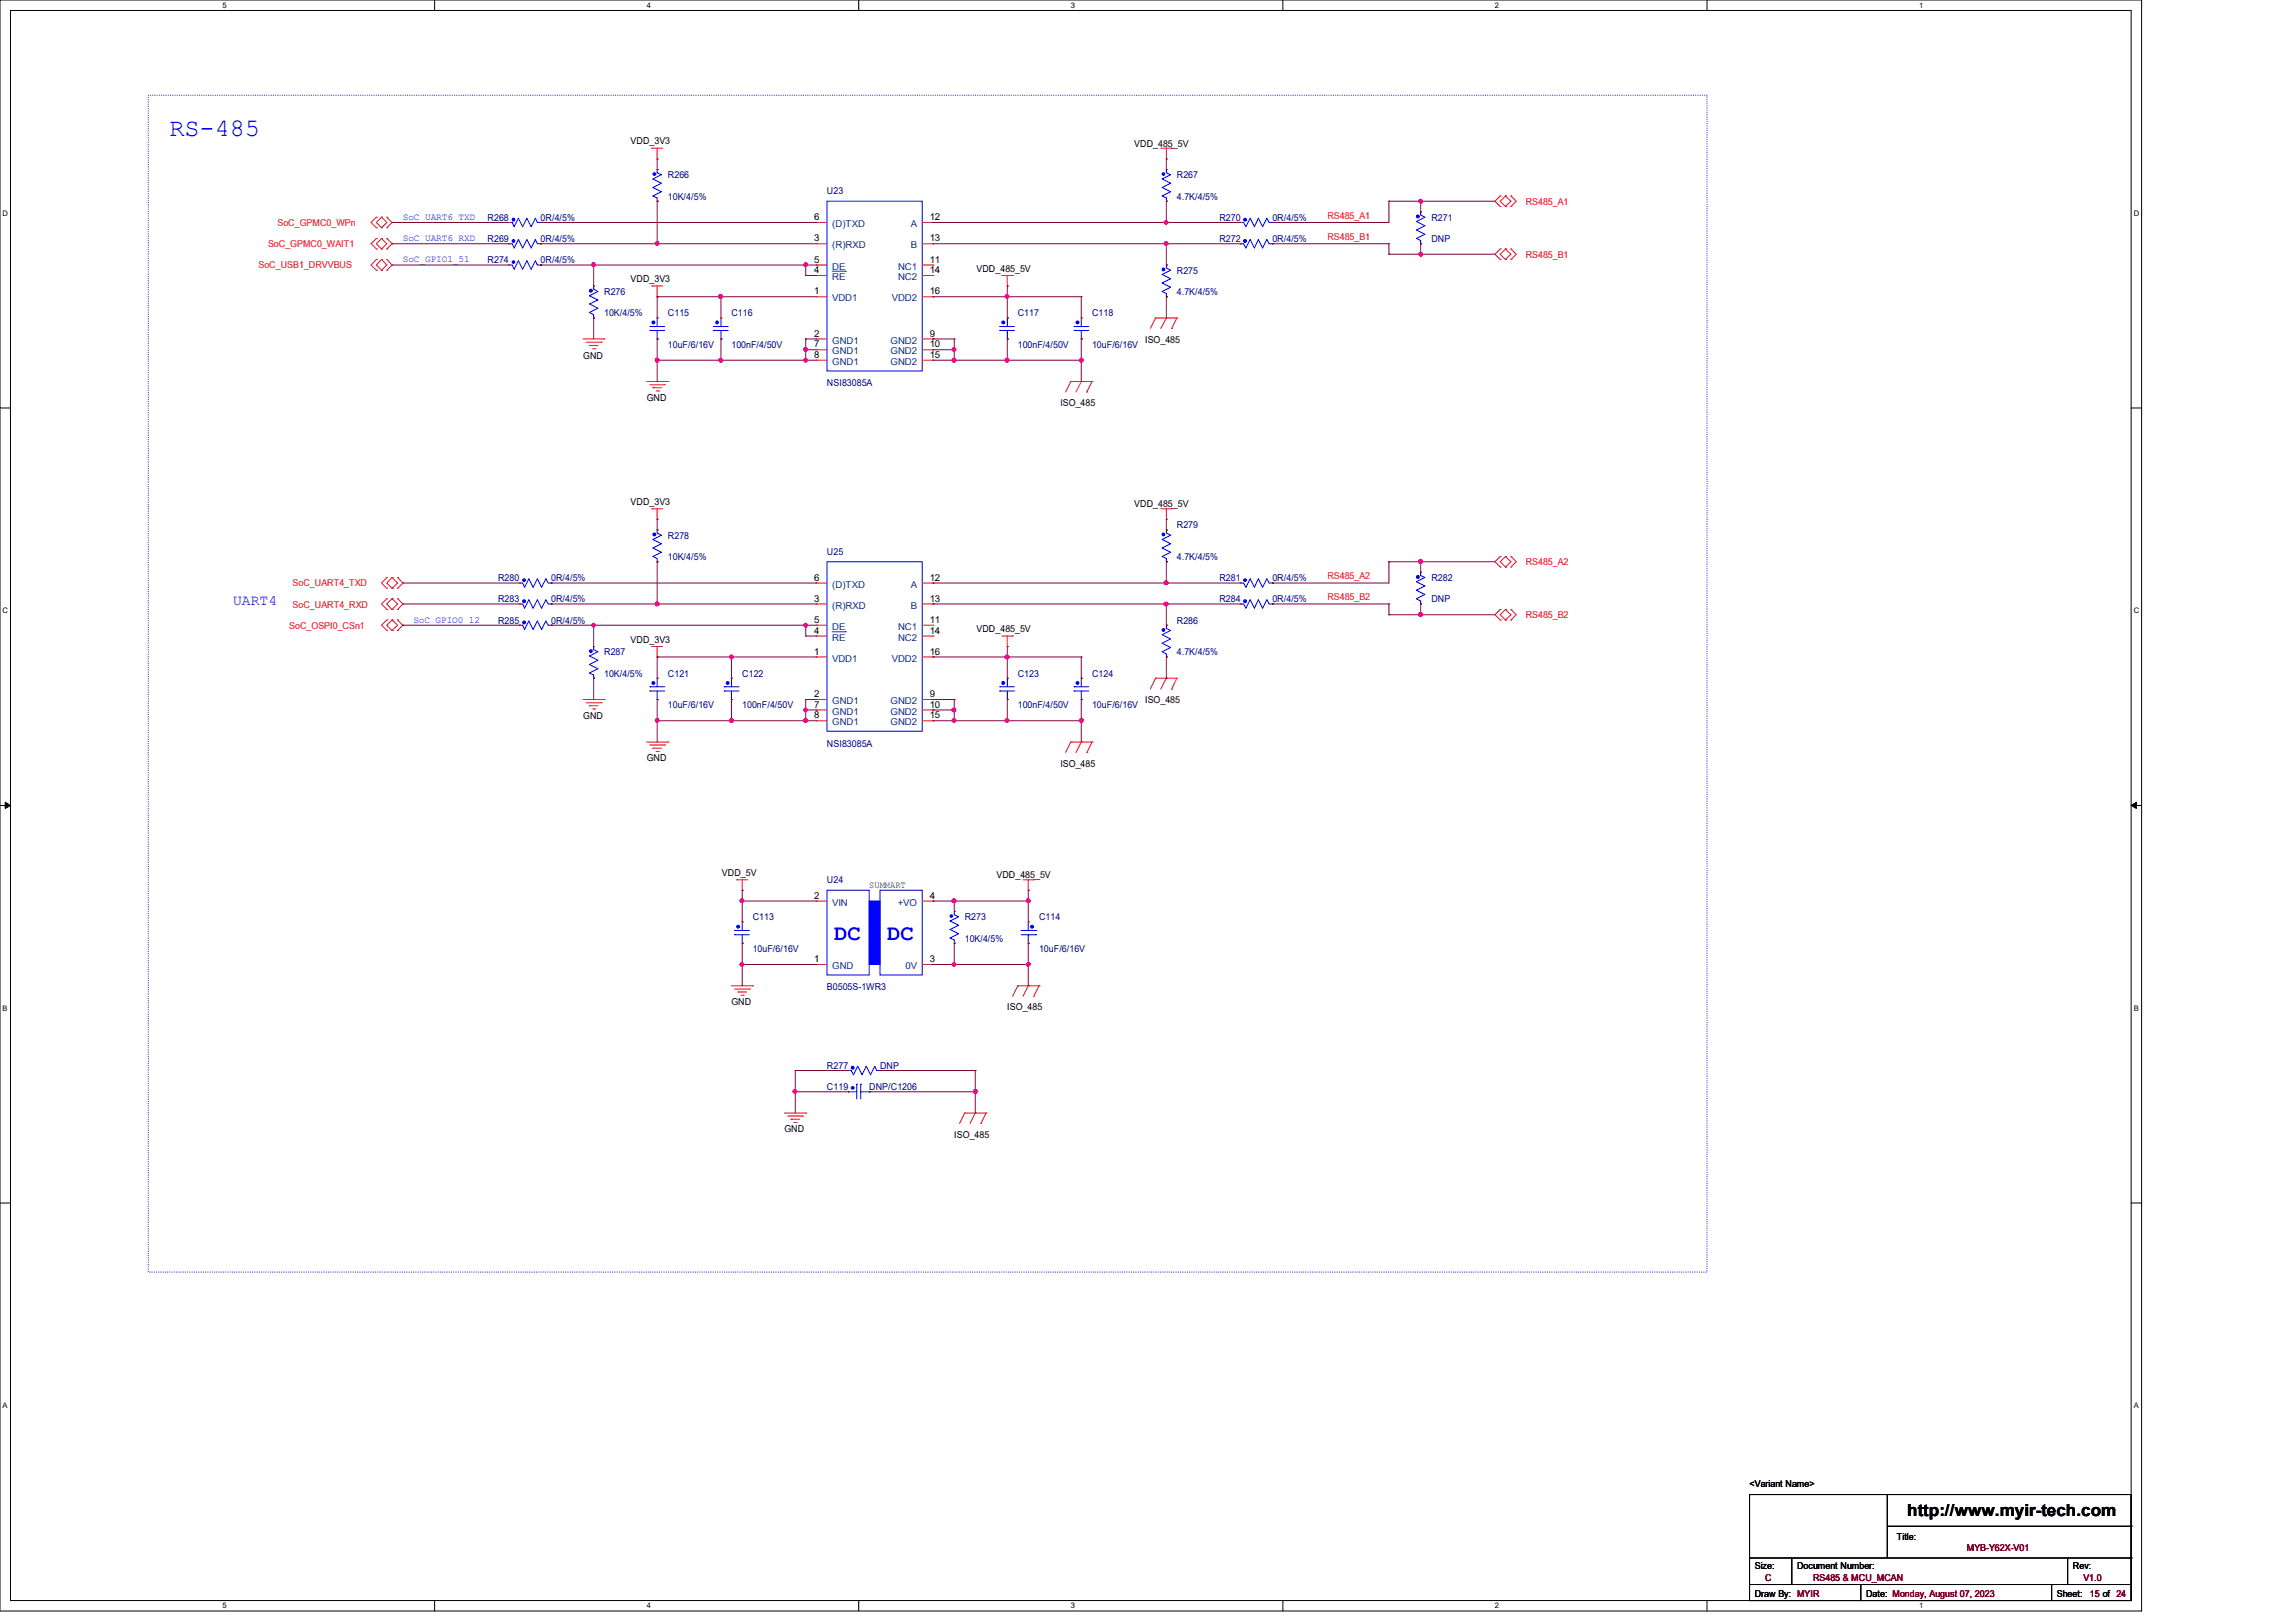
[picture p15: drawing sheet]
<svg xmlns="http://www.w3.org/2000/svg" width="297mm" height="210mm" viewBox="0 0 297 210" stroke-linecap="round" stroke-linejoin="round" font-family="sans-serif">
<defs><g id="words">
<text font-size="3.3" fill="#00f" x="21.9" y="17.6">RS-485</text>
<g font-size="2.9" fill="#00f">
<text x="107.9" y="121.6">DC</text>
<text x="114.8" y="121.6">DC</text>
</g>
<text font-size="2.2" x="246.7" y="196.2">http://www.myir-tech.com</text>
<text font-size="1.9" fill="#00f" x="30.1" y="78.3">UART4</text>
<g font-size="1.2">
<text x="81.6" y="18.7">VDD_3V3</text>
<text x="146.7" y="19">VDD_485_5V</text>
<text x="105.3" y="28.5">6</text>
<text x="120.3" y="28.5">12</text>
<text x="105.3" y="31.2">3</text>
<text x="105.3" y="35.3">4</text>
<text x="105.3" y="34">5</text>
<text x="120.3" y="31.2">13</text>
<text x="120.3" y="35.3">14</text>
<text x="120.3" y="34">11</text>
<text x="126.3" y="35.1">VDD_485_5V</text>
<text x="81.6" y="36.5">VDD_3V3</text>
<text x="105.3" y="38.1">1</text>
<text x="120.3" y="38.1">16</text>
<text x="75.4" y="46.4">GND</text>
<text x="105.3" y="43.6">2</text>
<text x="105.3" y="45">7</text>
<text x="105.3" y="46.3">8</text>
<text x="120.3" y="45">10</text>
<text x="120.3" y="46.3">15</text>
<text x="120.3" y="43.6">9</text>
<text x="148.1" y="44.3">ISO_485</text>
<text x="83.7" y="51.9">GND</text>
<text x="137.2" y="52.6">ISO_485</text>
<text x="81.6" y="65.3">VDD_3V3</text>
<text x="146.7" y="65.6">VDD_485_5V</text>
<text x="105.3" y="77.9">3</text>
<text x="105.3" y="75.1">6</text>
<text x="120.3" y="75.1">12</text>
<text x="120.3" y="77.9">13</text>
<text x="81.6" y="83.1">VDD_3V3</text>
<text x="105.3" y="82">4</text>
<text x="105.3" y="80.6">5</text>
<text x="120.3" y="82">14</text>
<text x="120.3" y="80.6">11</text>
<text x="126.3" y="81.8">VDD_485_5V</text>
<text x="105.3" y="84.7">1</text>
<text x="120.3" y="84.7">16</text>
<text x="75.4" y="93">GND</text>
<text x="105.3" y="90.2">2</text>
<text x="105.3" y="91.6">7</text>
<text x="105.3" y="93">8</text>
<text x="120.3" y="91.6">10</text>
<text x="120.3" y="93">15</text>
<text x="120.3" y="90.2">9</text>
<text x="148.1" y="91">ISO_485</text>
<text x="83.7" y="98.5">GND</text>
<text x="137.2" y="99.2">ISO_485</text>
<text x="93.4" y="113.3">VDD_5V</text>
<text x="128.9" y="113.6">VDD_485_5V</text>
<text x="105.3" y="116.3">2</text>
<text x="120.3" y="116.3">4</text>
<text x="105.3" y="124.5">1</text>
<text x="120.3" y="124.5">3</text>
<text x="94.6" y="130">GND</text>
<text x="130.3" y="130.7">ISO_485</text>
<text x="101.5" y="146.5">GND</text>
<text x="123.4" y="147.2">ISO_485</text>
<text x="226.3" y="192.4">&lt;Variant Name&gt;</text>
<text x="227" y="203">Size:</text>
<text x="232.5" y="203">Document Number:</text>
<text x="245.4" y="199.3">Title:</text>
<text x="268.1" y="203">Rev:</text>
<text x="227" y="206.6">Draw By: MYIR</text>
<text x="241.4" y="206.6">Date: Monday, August 07, 2023</text>
<text x="266.1" y="206.6">Sheet:</text>
</g>
<g font-size="1.2" fill="#000080">
<text x="86.4" y="23.1">R266</text>
<text x="152.2" y="23.1">R267</text>
<text x="63.1" y="28.6">R268</text>
<text x="69.9" y="28.6">0R/4/5%</text>
<text x="86.4" y="25.8">10K/4/5%</text>
<text x="107" y="25.1">U23</text>
<text x="152.2" y="25.8">4.7K/4/5%</text>
<text x="157.7" y="28.6">R270</text>
<text x="164.6" y="28.6">0R/4/5%</text>
<text x="185.2" y="28.6">R271</text>
<text x="63.1" y="34">R274</text>
<text x="63.1" y="31.3">R269</text>
<text x="69.9" y="34">0R/4/5%</text>
<text x="69.9" y="31.3">0R/4/5%</text>
<text x="152.2" y="35.4">R275</text>
<text x="157.7" y="31.3">R272</text>
<text x="164.6" y="31.3">0R/4/5%</text>
<text x="185.2" y="31.3">DNP</text>
<text x="78.1" y="38.1">R276</text>
<text x="78.1" y="40.9">10K/4/5%</text>
<text x="86.4" y="40.9">C115</text>
<text x="94.6" y="40.9">C116</text>
<text x="131.7" y="40.9">C117</text>
<text x="141.3" y="40.9">C118</text>
<text x="152.2" y="38.1">4.7K/4/5%</text>
<text x="86.4" y="45">10uF/6/16V</text>
<text x="94.6" y="45">100nF/4/50V</text>
<text x="131.7" y="45">100nF/4/50V</text>
<text x="141.3" y="45">10uF/6/16V</text>
<text x="107" y="50">NSI83085A</text>
<text x="86.4" y="69.7">R278</text>
<text x="107" y="71.8">U25</text>
<text x="152.2" y="68.3">R279</text>
<text x="64.4" y="77.9">R283</text>
<text x="64.4" y="75.2">R280</text>
<text x="71.3" y="77.9">0R/4/5%</text>
<text x="71.3" y="75.2">0R/4/5%</text>
<text x="86.4" y="72.4">10K/4/5%</text>
<text x="152.2" y="72.4">4.7K/4/5%</text>
<text x="157.7" y="75.2">R281</text>
<text x="157.7" y="77.9">R284</text>
<text x="164.6" y="75.2">0R/4/5%</text>
<text x="164.6" y="77.9">0R/4/5%</text>
<text x="185.2" y="75.2">R282</text>
<text x="185.2" y="77.9">DNP</text>
<text x="64.4" y="80.7">R285</text>
<text x="71.3" y="80.7">0R/4/5%</text>
<text x="152.2" y="80.7">R286</text>
<text x="78.1" y="84.8">R287</text>
<text x="78.1" y="87.5">10K/4/5%</text>
<text x="86.4" y="87.5">C121</text>
<text x="96" y="87.5">C122</text>
<text x="131.7" y="87.5">C123</text>
<text x="141.3" y="87.5">C124</text>
<text x="152.2" y="84.8">4.7K/4/5%</text>
<text x="86.4" y="91.7">10uF/6/16V</text>
<text x="96" y="91.7">100nF/4/50V</text>
<text x="131.7" y="91.7">100nF/4/50V</text>
<text x="141.3" y="91.7">10uF/6/16V</text>
<text x="107" y="96.6">NSI83085A</text>
<text x="97.4" y="119.1">C113</text>
<text x="107" y="114.3">U24</text>
<text x="124.8" y="119.1">R273</text>
<text x="134.4" y="119.1">C114</text>
<text x="97.4" y="123.2">10uF/6/16V</text>
<text x="124.8" y="121.8">10K/4/5%</text>
<text x="134.4" y="123.2">10uF/6/16V</text>
<text x="107" y="128.1">B0505S-1WR3</text>
<text x="107" y="138.3">R277</text>
<text x="107" y="141">C119</text>
<text x="112.4" y="141">DNP/C1206</text>
<text x="113.8" y="138.3">DNP</text>
</g>
<g font-size="1.2" fill="#f00">
<text x="35.9" y="29.3">SoC_GPMC0_WPn</text>
<text x="171.7" y="28.3">RS485_A1</text>
<text x="197.4" y="26.5">RS485_A1</text>
<text x="33.4" y="34.7">SoC_USB1_DRVVBUS</text>
<text x="34.7" y="32">SoC_GPMC0_WAIT1</text>
<text x="171.7" y="31.1">RS485_B1</text>
<text x="197.4" y="33.4">RS485_B1</text>
<text x="37.8" y="75.9">SoC_UART4_TXD</text>
<text x="171.7" y="75">RS485_A2</text>
<text x="171.7" y="77.7">RS485_B2</text>
<text x="197.4" y="73.2">RS485_A2</text>
<text x="37.4" y="81.4">SoC_OSPI0_CSn1</text>
<text x="37.8" y="78.6">SoC_UART4_RXD</text>
<text x="197.4" y="80">RS485_B2</text>
</g>
<g font-size="1.2" fill="#00f">
<text x="52.1" y="28.4">SoC_UART6_TXD</text>
<text x="52.1" y="31.2">SoC_UART6_RXD</text>
<text x="52.1" y="33.9">SoC_GPIO1_51</text>
<text x="53.5" y="80.6">SoC_GPIO0_12</text>
</g>
<g font-size="1.2" fill="#004080">
<text x="107.7" y="29.4">(D)TXD</text>
<text x="117.8" y="29.4">A</text>
<text x="107.7" y="32.1">(R)RXD</text>
<text x="107.7" y="34.9">DE</text>
<text x="116.2" y="34.9">NC1</text>
<text x="117.8" y="32.1">B</text>
<text x="107.7" y="39">VDD1</text>
<text x="107.7" y="36.2">RE</text>
<text x="115.4" y="39">VDD2</text>
<text x="116.2" y="36.2">NC2</text>
<text x="107.7" y="44.4">GND1</text>
<text x="107.7" y="45.8">GND1</text>
<text x="107.7" y="47.2">GND1</text>
<text x="115.2" y="45.8">GND2</text>
<text x="115.2" y="47.2">GND2</text>
<text x="115.2" y="44.4">GND2</text>
<text x="107.7" y="76">(D)TXD</text>
<text x="117.8" y="76">A</text>
<text x="107.7" y="78.7">(R)RXD</text>
<text x="107.7" y="82.9">RE</text>
<text x="107.7" y="81.5">DE</text>
<text x="116.2" y="82.9">NC2</text>
<text x="116.2" y="81.5">NC1</text>
<text x="117.8" y="78.7">B</text>
<text x="107.7" y="85.6">VDD1</text>
<text x="115.4" y="85.6">VDD2</text>
<text x="107.7" y="91.1">GND1</text>
<text x="107.7" y="92.5">GND1</text>
<text x="107.7" y="93.9">GND1</text>
<text x="115.2" y="92.5">GND2</text>
<text x="115.2" y="93.9">GND2</text>
<text x="115.2" y="91.1">GND2</text>
<text x="107.7" y="117.2">VIN</text>
<text x="116.1" y="117.2">+VO</text>
<text x="107.7" y="125.4">GND</text>
<text x="117.1" y="125.4">0V</text>
</g>
<text font-size="1.2" fill="#008000" x="112.4" y="114.9">SUMMART</text>
<g font-size="1.2" fill="#800000">
<text x="254.4" y="200.7">MYB-Y62X-V01</text>
<text x="228.3" y="204.6">C</text>
<text x="234.5" y="204.6">RS485 &amp; MCU_MCAN</text>
<text x="269.5" y="204.6">V1.0</text>
<text x="270.3" y="206.6">15 of 24</text>
</g>
<g font-size="1">
<text x="28.8" y="1">5</text>
<text x="83.7" y="1">4</text>
<text x="138.5" y="1">3</text>
<text x="193.4" y="1">2</text>
<text x="248.2" y="1">1</text>
<text x=".3" y="27.9">D</text>
<text x="276" y="27.9">D</text>
<text x=".3" y="79.4">C</text>
<text x="276" y="79.4">C</text>
<text x=".3" y="130.8">B</text>
<text x="276" y="130.8">B</text>
<text x=".3" y="182.2">A</text>
<text x="276" y="182.2">A</text>
<text x="28.8" y="208.1">5</text>
<text x="83.7" y="208.1">4</text>
<text x="138.5" y="208.1">3</text>
<text x="193.4" y="208.1">2</text>
<text x="248.2" y="208.1">1</text>
</g>
</g></defs>
<g fill="none" stroke="#000" stroke-width=".13">
<path d="M0 0h277v208.4h-277zM1.4 1.4h274.3v205.7h-274.3zM56.2 0v1.4M111.1 0v1.4M165.9 0v1.4M220.8 0v1.4M0 52.8h1.4M275.7 52.8h1.3M0 104.2h1.4M.7 103.8l.7 .4-.7 .4zM275.7 104.2l.7-.4v.8zM275.7 104.2h1.3"/>
<path d="M0 155.7h1.4M275.7 155.7h1.3M226.3 193.4h49.4v13.7h-49.4zM244.1 193.4h.1M244.1 193.4v8.2M244.1 197.5h31.6M275.7 197.5h.1M56.2 207.1v1.3M111.1 207.1v1.3M165.9 207.1v1.3M220.8 207.1v1.3M226.3 205h.1"/>
<path d="M226.3 205h49.4M226.3 201.6h49.4M231.8 205h.1M231.8 201.6v3.4M240.7 207.1h.1M240.7 205v2.1M265.4 207.1h.1M265.4 205v2.1M267.5 205h.1M267.5 201.6v3.4M275.7 201.6h.1"/>
</g>
<path d="M.7 103.8l.7 .4-.7 .4zM275.7 104.2l.7-.4v.8z" fill="#000"/>
<path d="M19.2 12.3h201.6v152.3h-201.6z" fill="none" stroke="#00f" stroke-width=".13" stroke-dasharray="0 .3"/>
<g fill="none" stroke="#f00" stroke-width=".13">
<path d="M84.3 19.2h.1M84.3 19.2h1.4M85 19.2v1.4M150.2 19.2h1.4M150.9 19.2v1.4M151.6 19.2h.1M48.7 33.6h.1M48.7 35h.1M48.7 28.1h.1M48.7 29.5h.1M48.7 30.9h.1M48.7 32.2h.1"/>
<path d="M48.7 33.6l-.7 .7 .7 .7M48.7 28.1l-.7 .7 .7 .7M48.7 30.9l-.7 .6 .7 .7M49.4 35h.1M49.4 33.6h.1M49.4 29.5h.1M49.4 28.1h.1M49.4 32.2h.1M49.4 30.9h.1M49.4 33.6l.6 .7-.6 .7M49.4 33.6l-.7 .7 .7 .7M49.4 28.1l.6 .7-.6 .7"/>
<path d="M49.4 28.1l-.7 .7 .7 .7M49.4 30.9l.6 .6-.6 .7M49.4 30.9l-.7 .6 .7 .7M50 33.6h.1M50 35h.1M50 28.1h.1M50 29.5h.1M50 30.9h.1M50 32.2h.1M50 33.6l.7 .7-.7 .7M50 28.1l.7 .7-.7 .7M50 30.9l.7 .6-.7 .7"/>
<path d="M84.3 37h.1M84.3 37h1.4M85 20.6h.1M85 38.4h.1M85 37v1.4M129.6 35.6h1.4M130.3 37h.1M130.3 35.6v1.4M131 35.6h.1M150.9 20.6h.1M194.1 25.4h.1M194.1 26.7h.1"/>
<path d="M194.1 32.2h.1M194.1 33.6h.1M194.1 25.4l-.7 .6 .7 .7M194.1 32.2l-.7 .7 .7 .7M194.7 26.7h.1M194.7 25.4h.1M194.7 33.6h.1M194.7 32.2h.1M194.7 25.4l-.6 .6 .6 .7M194.7 25.4l.8 .6-.8 .7M194.7 32.2l-.6 .7 .6 .7M194.7 32.2l.8 .7-.8 .7"/>
<path d="M195.5 25.4h.1M195.5 26.7h.1M195.5 32.2h.1M195.5 33.6h.1M195.5 25.4l.6 .6-.6 .7M195.5 32.2l.6 .7-.6 .7M75.4 43.9h2.7M75.8 44.3h2M76.2 44.7h.1M76.2 44.7h1.1M76.7 45.1h.2M76.9 45.1h.1"/>
<path d="M77.8 44.3h.1M78.1 43.9h.1M83.7 49.4h2.7M84.1 49.8h1.9M84.5 50.2h.1M84.5 50.2h1.1M84.9 50.6h.3M85.2 50.6h.1M86 49.8h.1M86.4 49.4h.1M138.5 49.4h.1M138.5 49.4h2.8"/>
<path d="M138.5 49.4l-.7 1.3M139.9 49.4h.1M139.9 49.4l-.7 1.3M140.6 50.7h.1M141.3 49.4h.1M141.3 49.4l-.7 1.3M149.5 41.1h.1M149.5 41.1l-.7 1.4M149.5 41.1h2.7M150.9 41.1h.1M150.9 41.1l-.7 1.4M151.6 42.5h.1"/>
<path d="M152.2 41.1h.1M152.2 41.1l-.6 1.4M50 74.7h.1M50 76.1h.1M50 77.5h.1M50 78.9h.1M50 74.7l-.6 .7 .6 .7M50 77.5l-.6 .6 .6 .8M50.7 76.1h.1M50.7 74.7h.1M50.7 78.9h.1M50.7 77.5h.1"/>
<path d="M50.7 74.7l.7 .7-.7 .7M50.7 74.7l-.7 .7 .7 .7M50.7 77.5l.7 .6-.7 .8M50.7 77.5l-.7 .6 .7 .8M51.4 74.7h.1M51.4 76.1h.1M51.4 77.5h.1M51.4 78.9h.1M51.4 74.7l.7 .7-.7 .7M51.4 77.5l.7 .6-.7 .8M84.3 65.8h.1M84.3 65.8h1.4"/>
<path d="M85 67.2h.1M85 65.8v1.4M150.2 65.8h1.4M150.9 67.2h.1M150.9 65.8v1.4M151.6 65.8h.1M194.1 72h.1M194.1 73.4h.1M194.1 78.9h.1M194.1 72l-.7 .7 .7 .7M194.1 78.9l-.7 .6 .7 .7M194.7 73.4h.1"/>
<path d="M194.7 72h.1M194.7 78.9h.1M194.7 72l-.6 .7 .6 .7M194.7 72l.8 .7-.8 .7M194.7 78.9l-.6 .6 .6 .7M194.7 78.9l.8 .6-.8 .7M195.5 72h.1M195.5 73.4h.1M195.5 78.9h.1M195.5 72l.6 .7-.6 .7M195.5 78.9l.6 .6-.6 .7M50 80.2h.1"/>
<path d="M50 81.6h.1M50 80.2l-.6 .7 .6 .7M50.7 81.6h.1M50.7 80.2h.1M50.7 80.2l.7 .7-.7 .7M50.7 80.2l-.7 .7 .7 .7M51.4 80.2h.1M51.4 81.6h.1M51.4 80.2l.7 .7-.7 .7M75.4 90.5h2.7M75.8 90.9h2M76.2 91.3h.1"/>
<path d="M76.2 91.3h1.1M76.7 91.7h.2M76.9 91.7h.1M77.8 90.9h.1M78.1 90.5h.1M83.7 96h2.7M84.1 96.4h1.9M84.3 83.7h.1M84.3 83.7h1.4M84.5 96.8h.1M84.5 96.8h1.1M84.9 97.2h.3"/>
<path d="M85 85h.1M85 83.7v1.3M85.2 97.2h.1M86 96.4h.1M86.4 96h.1M129.6 82.3h1.4M130.3 83.7h.1M130.3 82.3v1.4M131 82.3h.1M138.5 96h.1M138.5 96h2.8M138.5 96l-.7 1.4"/>
<path d="M139.9 96h.1M139.9 96l-.7 1.4M140.6 97.4h.1M141.3 96h.1M141.3 96l-.7 1.4M149.5 87.8h.1M149.5 87.8l-.7 1.4M149.5 87.8h2.7M150.9 87.8h.1M150.9 87.8l-.7 1.4M151.6 89.2h.1M152.2 87.8h.1"/>
<path d="M152.2 87.8l-.6 1.4M194.1 80.2h.1M194.7 80.2h.1M195.5 80.2h.1M95.3 113.8h.1M95.3 113.8h1.4M96 115.2h.1M96 113.8v1.4M132.3 113.8h1.4M133 115.2h.1M133 113.8v1.4M133.7 113.8h.1"/>
<path d="M94.6 127.6h2.8M95 128h1.9M95.5 128.4h.1M95.5 128.4h1.1M95.8 128.8h.3M96.1 128.8h.1M96.9 128h.1M97.4 127.6h.1M131.7 127.6h.1M131.7 127.6h2.7M131.7 127.6l-.7 1.3M133 127.6h.1"/>
<path d="M133 127.6l-.7 1.3M133.7 128.9h.1M134.4 127.6h.1M134.4 127.6l-.7 1.3M101.5 144h2.7M101.9 144.4h1.9M102.3 144.8h.1M102.3 144.8h1.1M102.7 145.2h.3M103 145.2h.1M103.8 144.4h.1M104.2 144h.1"/>
<path d="M124.8 144h.1M124.8 144h2.8M124.8 144l-.7 1.4M126.2 144h.1M126.2 144l-.7 1.4M126.9 145.4h.1M127.6 144h.1M127.6 144l-.7 1.4"/>
</g>
<path d="M84.1 89.4h.1M84.1 88.9h.1M84.1 89.4h1.9M84.1 88.9h1.9M85 87.8h.1M85 90.5h.1M85 87.8v1.1M85 89.4v1.1" fill="none" stroke="#00f" stroke-width=".13"/>
<circle cx="84.5" cy="88.4" r=".19" fill="#00f"/>
<g fill="none" stroke="#00f" stroke-width=".13">
<path d="M183.8 78.1h.1M183.8 74h.1M183.8 74v.5l.5 .2-1.1 .6 1.1 .5-1.1 .6 1.1 .5-1.1 .6 .6 .3v.3"/>
<circle cx="84.5" cy="88.4" r=".19"/>
</g>
<path d="M85 87.8h.1M85 90.5h.1" fill="none" stroke="#f00" stroke-width=".13"/>
<circle cx="183.4" cy="74.7" r=".19" fill="#00f"/>
<g fill="none" stroke="#00f" stroke-width=".13">
<path d="M129.3 89.4h.1M129.3 88.9h.1M129.3 89.4h1.9M129.3 88.9h1.9M130.3 87.8h.1M130.3 90.5h.1M130.3 87.8v1.1M130.3 89.4v1.1"/>
<circle cx="183.4" cy="74.7" r=".19"/>
</g>
<path d="M183.8 74h.1M183.8 78.1h.1" fill="none" stroke="#f00" stroke-width=".13"/>
<circle cx="129.8" cy="88.4" r=".19" fill="#00f"/>
<g fill="none" stroke="#00f" stroke-width=".13">
<path d="M150.9 72.7h.1M150.9 68.6h.1M150.9 68.6v.4l.5 .3-1.1 .5 1.1 .6-1.1 .5 1.1 .6-1.1 .5 .6 .3v.4"/>
<circle cx="129.8" cy="88.4" r=".19"/>
</g>
<path d="M130.3 87.8h.1M130.3 90.5h.1" fill="none" stroke="#f00" stroke-width=".13"/>
<circle cx="150.5" cy="69.1" r=".18" fill="#00f"/>
<g fill="none" stroke="#00f" stroke-width=".13">
<path d="M65.8 34.3h.1M65.8 34.3h.5l.2 .5 .6-1.1 .5 1.1 .6-1.1 .5 1.1 .6-1.1 .2 .6h.4M69.9 34.3h.1"/>
<circle cx="150.5" cy="69.1" r=".18"/>
</g>
<path d="M150.9 68.6h.1M150.9 72.7h.1" fill="none" stroke="#f00" stroke-width=".13"/>
<circle cx="66.4" cy="33.9" r=".17" fill="#00f"/>
<g fill="none" stroke="#00f" stroke-width=".13">
<path d="M123.4 117.9h.1M123.4 117.9v.5l.6 .2-1.1 .6 1.1 .5-1.1 .6 1.1 .5-1.1 .6 .5 .2v.4M123.4 122h.1"/>
<circle cx="66.4" cy="33.9" r=".17"/>
</g>
<path d="M65.8 34.3h.1M69.9 34.3h.1" fill="none" stroke="#f00" stroke-width=".13"/>
<circle cx="123.1" cy="118.5" r=".17" fill="#00f"/>
<g fill="none" stroke="#00f" stroke-width=".13">
<path d="M133 119.3h.1M133 119.3v1.1M132.1 120.9h1.9M132.1 120.4h1.9M133 122h.1M133 120.9v1.1M134 120.9h.1M134 120.4h.1"/>
<circle cx="123.1" cy="118.5" r=".17"/>
</g>
<path d="M123.4 117.9h.1M123.4 122h.1" fill="none" stroke="#f00" stroke-width=".13"/>
<circle cx="133.5" cy="119.9" r=".19" fill="#00f"/>
<g fill="none" stroke="#00f" stroke-width=".13">
<path d="M65.8 31.5h.1M65.8 31.5h.5l.2 .6 .6-1.1 .5 1.1 .6-1.1 .5 1.1 .6-1.1 .2 .5h.4M69.9 31.5h.1"/>
<circle cx="133.5" cy="119.9" r=".19"/>
</g>
<path d="M133 119.3h.1M133 122h.1" fill="none" stroke="#f00" stroke-width=".13"/>
<circle cx="66.4" cy="31.2" r=".18" fill="#00f"/>
<g fill="none" stroke="#00f" stroke-width=".13">
<path d="M93.7 89.4h.1M93.7 88.9h.1M93.7 89.4h1.9M93.7 88.9h1.9M94.6 87.8h.1M94.6 90.5h.1M94.6 87.8v1.1M94.6 89.4v1.1"/>
<circle cx="66.4" cy="31.2" r=".18"/>
</g>
<path d="M65.8 31.5h.1M69.9 31.5h.1" fill="none" stroke="#f00" stroke-width=".13"/>
<circle cx="94.1" cy="88.4" r=".19" fill="#00f"/>
<g fill="none" stroke="#00f" stroke-width=".13">
<path d="M76.8 87.8h.1M76.8 83.7h.1M76.8 83.7v.4l.5 .2-1.1 .6 1.1 .5-1.1 .6 1.1 .5-1.1 .6 .6 .2v.5"/>
<circle cx="94.1" cy="88.4" r=".19"/>
</g>
<path d="M94.6 87.8h.1M94.6 90.5h.1" fill="none" stroke="#f00" stroke-width=".13"/>
<circle cx="76.4" cy="84.3" r=".18" fill="#00f"/>
<g fill="none" stroke="#00f" stroke-width=".13">
<path d="M138.9 42.8h.1M138.9 42.2h.1M138.9 42.8h1.9M138.9 42.2h1.9M139.9 41.1h.1M139.9 43.9h.1M139.9 41.1v1.1M139.9 42.8v1.1"/>
<circle cx="76.4" cy="84.3" r=".18"/>
</g>
<path d="M76.8 83.7h.1M76.8 87.8h.1" fill="none" stroke="#f00" stroke-width=".13"/>
<circle cx="139.4" cy="41.7" r=".19" fill="#00f"/>
<circle cx="139.4" cy="41.7" r=".19" fill="none" stroke="#00f" stroke-width=".13"/>
<path d="M139.9 41.1h.1M139.9 43.9h.1" fill="none" stroke="#f00" stroke-width=".13"/>
<path d="M112.4 116.6h1.4v8.2h-1.4z" fill-rule="evenodd" fill="#00f"/>
<path d="M150.9 85h.1M150.9 80.9h.1M150.9 80.9v.4l.5 .3-1.1 .5 1.1 .6-1.1 .5 1.1 .6-1.1 .5 .6 .3v.4M107 115.2h5.4v11h-5.4zM112.4 116.6h1.4v8.2h-1.4zM113.8 115.2h5.5v11h-5.5z" fill="none" stroke="#00f" stroke-width=".13"/>
<path d="M105.6 116.6h.1M105.6 116.6h1.4M119.3 116.6h1.4M120.7 116.6h.1M105.6 124.8h.1M105.6 124.8h1.4M119.3 124.8h1.4M120.7 124.8h.1" fill="none" stroke="#f00" stroke-width=".13"/>
<circle cx="150.5" cy="81.5" r=".18" fill="#00f"/>
<g fill="none" stroke="#00f" stroke-width=".13">
<path d="M129.3 42.8h.1M129.3 42.2h.1M129.3 42.8h1.9M129.3 42.2h1.9M130.3 41.1h.1M130.3 43.9h.1M130.3 41.1v1.1M130.3 42.8v1.1"/>
<circle cx="150.5" cy="81.5" r=".18"/>
</g>
<path d="M150.9 80.9h.1M150.9 85h.1" fill="none" stroke="#f00" stroke-width=".13"/>
<circle cx="129.8" cy="41.7" r=".19" fill="#00f"/>
<g fill="none" stroke="#00f" stroke-width=".13">
<path d="M96 119.3h.1M96 119.3v1.1M95 120.9h.1M95 120.4h.1M95 120.9h1.9M95 120.4h1.9M96 122h.1M96 120.9v1.1"/>
<circle cx="129.8" cy="41.7" r=".19"/>
</g>
<path d="M130.3 41.1h.1M130.3 43.9h.1" fill="none" stroke="#f00" stroke-width=".13"/>
<circle cx="95.5" cy="119.9" r=".19" fill="#00f"/>
<g fill="none" stroke="#00f" stroke-width=".13">
<path d="M85 26h.1M85 21.9h.1M85 21.9v.5l.6 .2-1.1 .6 1.1 .5-1.1 .6 1.1 .5-1.1 .6 .5 .2v.4"/>
<circle cx="95.5" cy="119.9" r=".19"/>
</g>
<path d="M96 119.3h.1M96 122h.1" fill="none" stroke="#f00" stroke-width=".13"/>
<circle cx="84.7" cy="22.5" r=".18" fill="#00f"/>
<g fill="none" stroke="#00f" stroke-width=".13">
<path d="M160.4 75.4h.1M160.4 75.4h.5l.3 .6 .5-1.1 .6 1.1 .5-1.1 .5 1.1 .6-1.1 .3 .5h.4M164.6 75.4h.1"/>
<circle cx="84.7" cy="22.5" r=".18"/>
</g>
<path d="M85 21.9h.1M85 26h.1" fill="none" stroke="#f00" stroke-width=".13"/>
<circle cx="161.1" cy="75.1" r=".18" fill="#00f"/>
<g fill="none" stroke="#00f" stroke-width=".13">
<path d="M92.3 42.8h.1M92.3 42.2h.1M92.3 42.8h1.9M92.3 42.2h1.9M93.3 41.1h.1M93.3 43.9h.1M93.3 41.1v1.1M93.3 42.8v1.1"/>
<circle cx="161.1" cy="75.1" r=".18"/>
</g>
<path d="M160.4 75.4h.1M164.6 75.4h.1" fill="none" stroke="#f00" stroke-width=".13"/>
<circle cx="92.7" cy="41.7" r=".18" fill="#00f"/>
<g fill="none" stroke="#00f" stroke-width=".13">
<path d="M65.8 28.8h.1M65.8 28.8h.5l.2 .5 .6-1.1 .5 1.1 .6-1.1 .5 1.1 .6-1.1 .2 .6h.4M69.9 28.8h.1"/>
<circle cx="92.7" cy="41.7" r=".18"/>
</g>
<path d="M93.3 41.1h.1M93.3 43.9h.1" fill="none" stroke="#f00" stroke-width=".13"/>
<circle cx="66.4" cy="28.4" r=".18" fill="#00f"/>
<g fill="none" stroke="#00f" stroke-width=".13">
<path d="M109.7 138.5h.1M109.7 138.5h.4l.3 .6 .6-1.1 .5 1.1 .6-1.1 .5 1.1 .6-1.1 .2 .5h.4M113.8 138.5h.1"/>
<circle cx="66.4" cy="28.4" r=".18"/>
</g>
<path d="M65.8 28.8h.1M69.9 28.8h.1" fill="none" stroke="#f00" stroke-width=".13"/>
<circle cx="110.3" cy="138.2" r=".19" fill="#00f"/>
<g fill="none" stroke="#00f" stroke-width=".13">
<path d="M183.8 31.5h.1M183.8 27.4h.1M183.8 27.4v.4l.5 .3-1.1 .6 1.1 .5-1.1 .6 1.1 .5-1.1 .6 .6 .2v.4"/>
<circle cx="110.3" cy="138.2" r=".19"/>
</g>
<path d="M109.7 138.5h.1M113.8 138.5h.1" fill="none" stroke="#f00" stroke-width=".13"/>
<circle cx="183.4" cy="28" r=".19" fill="#00f"/>
<g fill="none" stroke="#00f" stroke-width=".13">
<path d="M160.4 31.5h.1M160.4 31.5h.5l.3 .6 .5-1.1 .6 1.1 .5-1.1 .5 1.1 .6-1.1 .3 .5h.4M164.6 31.5h.1"/>
<circle cx="183.4" cy="28" r=".19"/>
</g>
<path d="M183.8 27.4h.1M183.8 31.5h.1" fill="none" stroke="#f00" stroke-width=".13"/>
<circle cx="161.1" cy="31.2" r=".19" fill="#00f"/>
<g fill="none" stroke="#00f" stroke-width=".13">
<path d="M107 26h12.3v22h-12.3zM67.2 78.1h.1M67.2 78.1h.4l.3 .6 .5-1.1 .6 1.1 .5-1.1 .6 1.1 .5-1.1 .3 .5h.4M71.3 78.1h.1"/>
<circle cx="161.1" cy="31.2" r=".19"/>
</g>
<g fill="none" stroke="#f00" stroke-width=".13">
<path d="M105.6 38.4h.1M105.6 31.5h.1M105.6 28.8h.1M105.6 35.6h.1M105.6 34.3h.1M105.6 38.4h1.4M105.6 31.5h1.4M105.6 28.8h1.4M105.6 35.6h1.4M105.6 34.3h1.4M119.3 38.4h1.4M119.3 31.5h1.4"/>
<path d="M119.3 28.8h1.4M119.3 35.6h1.4M119.3 34.3h1.4M120.7 38.4h.1M120.7 28.8h.1M120.7 31.5h.1M120.7 35.6h.1M120.7 34.3h.1M160.4 31.5h.1M164.6 31.5h.1M105.6 43.9h.1M105.6 45.3h.1"/>
<path d="M105.6 46.6h.1M105.6 43.9h1.4M105.6 45.3h1.4M105.6 46.6h1.4M119.3 43.9h1.4M119.3 45.3h1.4M119.3 46.6h1.4M120.7 45.3h.1M120.7 46.6h.1M120.7 43.9h.1"/>
</g>
<path d="M107.7 35.1h1.6M109.3 35.1h.1" fill="none" stroke="#004080" stroke-width=".13"/>
<circle cx="67.8" cy="77.8" r=".19" fill="#00f"/>
<g fill="none" stroke="#00f" stroke-width=".13">
<path d="M138.9 89.4h.1M138.9 88.9h.1M138.9 89.4h1.9M138.9 88.9h1.9M139.9 87.8h.1M139.9 90.5h.1M139.9 87.8v1.1M139.9 89.4v1.1"/>
<circle cx="67.8" cy="77.8" r=".19"/>
</g>
<path d="M67.2 78.1h.1M71.3 78.1h.1" fill="none" stroke="#f00" stroke-width=".13"/>
<circle cx="139.4" cy="88.4" r=".19" fill="#00f"/>
<g fill="none" stroke="#00f" stroke-width=".13">
<path d="M160.4 28.8h.1M160.4 28.8h.5l.3 .5 .5-1.1 .6 1.1 .5-1.1 .5 1.1 .6-1.1 .3 .6h.4M164.6 28.8h.1"/>
<circle cx="139.4" cy="88.4" r=".19"/>
</g>
<path d="M139.9 87.8h.1M139.9 90.5h.1" fill="none" stroke="#f00" stroke-width=".13"/>
<circle cx="161.1" cy="28.4" r=".19" fill="#00f"/>
<g fill="none" stroke="#00f" stroke-width=".13">
<path d="M150.9 38.4h.1M150.9 34.3h.1M150.9 34.3v.4l.5 .3-1.1 .5 1.1 .6-1.1 .5 1.1 .6-1.1 .5 .6 .3v.4"/>
<circle cx="161.1" cy="28.4" r=".19"/>
</g>
<path d="M160.4 28.8h.1M164.6 28.8h.1" fill="none" stroke="#f00" stroke-width=".13"/>
<circle cx="150.5" cy="34.9" r=".18" fill="#00f"/>
<g fill="none" stroke="#00f" stroke-width=".13">
<path d="M109.7 141.3h.1M109.7 141.3h1.1M110.8 140.3h.1M110.8 140.3v1.9M111.3 140.3h.1M111.3 140.3v1.9M111.3 141.3h1.1M112.4 141.3h.1"/>
<circle cx="150.5" cy="34.9" r=".18"/>
</g>
<path d="M150.9 34.3h.1M150.9 38.4h.1" fill="none" stroke="#f00" stroke-width=".13"/>
<circle cx="110.3" cy="140.8" r=".18" fill="#00f"/>
<g fill="none" stroke="#00f" stroke-width=".13">
<path d="M84.1 42.8h.1M84.1 42.2h.1M84.1 42.8h1.9M84.1 42.2h1.9M85 41.1h.1M85 43.9h.1M85 41.1v1.1M85 42.8v1.1"/>
<circle cx="110.3" cy="140.8" r=".18"/>
</g>
<path d="M109.7 141.3h.1M112.4 141.3h.1" fill="none" stroke="#f00" stroke-width=".13"/>
<circle cx="84.5" cy="41.7" r=".19" fill="#00f"/>
<g fill="none" stroke="#00f" stroke-width=".13">
<path d="M150.9 26h.1M150.9 21.9h.1M150.9 21.9v.5l.5 .2-1.1 .6 1.1 .5-1.1 .6 1.1 .5-1.1 .6 .6 .2v.4"/>
<circle cx="84.5" cy="41.7" r=".19"/>
</g>
<path d="M85 41.1h.1M85 43.9h.1" fill="none" stroke="#f00" stroke-width=".13"/>
<circle cx="150.5" cy="22.5" r=".17" fill="#00f"/>
<g fill="none" stroke="#00f" stroke-width=".13">
<path d="M67.2 80.9h.1M67.2 80.9h.4l.3 .5 .5-1.1 .6 1.1 .5-1.1 .6 1.1 .5-1.1 .3 .6h.4M71.3 80.9h.1"/>
<circle cx="150.5" cy="22.5" r=".17"/>
</g>
<path d="M150.9 21.9h.1M150.9 26h.1" fill="none" stroke="#f00" stroke-width=".13"/>
<circle cx="67.8" cy="80.5" r=".19" fill="#00f"/>
<g fill="none" stroke="#00f" stroke-width=".13">
<path d="M67.2 75.4h.1M67.2 75.4h.4l.3 .6 .5-1.1 .6 1.1 .5-1.1 .6 1.1 .5-1.1 .3 .5h.4M71.3 75.4h.1M107 72.7h12.3v21.9h-12.3z"/>
<circle cx="67.8" cy="80.5" r=".19"/>
</g>
<g fill="none" stroke="#f00" stroke-width=".13">
<path d="M105.6 78.1h.1M105.6 75.4h.1M105.6 78.1h1.4M105.6 75.4h1.4M119.3 78.1h1.4M119.3 75.4h1.4M120.7 75.4h.1M120.7 78.1h.1M67.2 80.9h.1M71.3 80.9h.1M105.6 85h.1M105.6 90.5h.1"/>
<path d="M105.6 91.9h.1M105.6 93.3h.1M105.6 82.3h.1M105.6 80.9h.1M105.6 85h1.4M105.6 90.5h1.4M105.6 91.9h1.4M105.6 93.3h1.4M105.6 82.3h1.4M105.6 80.9h1.4M119.3 85h1.4M119.3 90.5h1.4"/>
<path d="M119.3 91.9h1.4M119.3 93.3h1.4M119.3 82.3h1.4M119.3 80.9h1.4M120.7 85h.1M120.7 91.9h.1M120.7 93.3h.1M120.7 90.5h.1M120.7 82.3h.1M120.7 80.9h.1"/>
</g>
<path d="M107.7 81.7h1.6M109.3 81.7h.1" fill="none" stroke="#004080" stroke-width=".13"/>
<circle cx="67.8" cy="75.1" r=".18" fill="#00f"/>
<g fill="none" stroke="#00f" stroke-width=".13">
<path d="M85 72.7h.1M85 68.6h.1M85 68.6v.4l.6 .3-1.1 .5 1.1 .6-1.1 .5 1.1 .6-1.1 .5 .5 .3v.4"/>
<circle cx="67.8" cy="75.1" r=".18"/>
</g>
<path d="M67.2 75.4h.1M71.3 75.4h.1" fill="none" stroke="#f00" stroke-width=".13"/>
<circle cx="84.6" cy="69.2" r=".19" fill="#00f"/>
<g fill="none" stroke="#00f" stroke-width=".13">
<path d="M76.8 37h.1M76.8 37v.4l.5 .3-1.1 .6 1.1 .5-1.1 .5 1.1 .6-1.1 .5 .6 .3v.4M76.8 41.1h.1"/>
<circle cx="84.6" cy="69.2" r=".19"/>
</g>
<path d="M85 68.6h.1M85 72.7h.1" fill="none" stroke="#f00" stroke-width=".13"/>
<circle cx="76.4" cy="37.6" r=".19" fill="#00f"/>
<g fill="none" stroke="#00f" stroke-width=".13">
<path d="M160.4 78.1h.1M160.4 78.1h.5l.3 .6 .5-1.1 .6 1.1 .5-1.1 .5 1.1 .6-1.1 .3 .5h.4M164.6 78.1h.1"/>
<circle cx="76.4" cy="37.6" r=".19"/>
</g>
<path d="M76.8 37h.1M76.8 41.1h.1" fill="none" stroke="#f00" stroke-width=".13"/>
<circle cx="161.1" cy="77.8" r=".19" fill="#00f"/>
<circle cx="161.1" cy="77.8" r=".19" fill="none" stroke="#00f" stroke-width=".13"/>
<path d="M160.4 78.1h.1M164.6 78.1h.1" fill="none" stroke="#f00" stroke-width=".13"/>
<path d="M85 20.6h.1M85 26h.1M85 20.6v1.3M85 26v5.5M150.9 20.6h.1M150.9 20.6v1.3M179.7 26h.1M179.7 26v2.8M179.7 26h4.1M183.8 26h.1M183.8 26v1.4" fill="none" stroke="#800040" stroke-width=".13"/>
<circle cx="183.8" cy="26" r=".25" fill="#f0f"/>
<circle cx="183.8" cy="26" r=".25" fill="none" stroke="#f0f" stroke-width=".13"/>
<path d="M50.7 28.8h.1M50.7 28.8h15.1M69.9 28.8h.1M69.9 28.8h35.7M120.7 28.8h.1M150.9 26h.1M150.9 26v2.8h-30.2" fill="none" stroke="#800040" stroke-width=".13"/>
<circle cx="150.8" cy="28.8" r=".24" fill="#f0f"/>
<circle cx="150.8" cy="28.8" r=".24" fill="none" stroke="#f0f" stroke-width=".13"/>
<path d="M50.7 31.5h.1M50.7 31.5h15.1M69.9 31.5h.1M69.9 31.5h15.1M164.6 28.8h.1M164.6 28.8h15.1" fill="none" stroke="#800040" stroke-width=".13"/>
<circle cx="85" cy="31.5" r=".25" fill="#f0f"/>
<circle cx="85" cy="31.5" r=".25" fill="none" stroke="#f0f" stroke-width=".13"/>
<path d="M85 31.5h.1M85 31.5h20.6M120.7 31.5h.1M120.7 31.5h30.2" fill="none" stroke="#800040" stroke-width=".13"/>
<circle cx="150.8" cy="31.5" r=".25" fill="#f0f"/>
<circle cx="150.8" cy="31.5" r=".25" fill="none" stroke="#f0f" stroke-width=".13"/>
<path d="M69.9 34.3h.1M69.9 34.3h6.9M164.6 31.5h.1M164.6 31.5h15.1M179.7 31.5h.1M179.7 31.5v1.4M183.8 31.5h.1M183.8 31.5v1.4" fill="none" stroke="#800040" stroke-width=".13"/>
<circle cx="76.8" cy="34.2" r=".24" fill="#f0f"/>
<circle cx="76.8" cy="34.2" r=".24" fill="none" stroke="#f0f" stroke-width=".13"/>
<g fill="none" stroke="#800040" stroke-width=".13">
<path d="M76.8 34.3h.1M76.8 34.3v2.7M120.7 38.4h.1M120.7 38.4h9.6M130.3 38.4h.1M130.3 38.4v2.7M139.9 38.4h.1M139.9 38.4v2.7M150.9 38.4h.1M150.9 38.4v2.7M179.7 32.9h.1M179.7 32.9h4.1"/>
<path d="M76.8 41.1h.1M76.8 41.1v2.8M85 43.9h.1M85 43.9v2.7M93.3 43.9h.1M93.3 43.9v2.7M139.9 43.9h.1M139.9 43.9v2.7M71.3 75.4h.1M71.3 78.1h.1M71.3 75.4h34.3M71.3 78.1h34.3"/>
<path d="M85 67.2h.1M85 72.7h.1M85 78.1h.1M85 67.2v1.4M85 72.7v5.4"/>
</g>
<circle cx="85" cy="78.1" r=".25" fill="#f0f"/>
<circle cx="85" cy="78.1" r=".25" fill="none" stroke="#f0f" stroke-width=".13"/>
<path d="M76.8 87.8h.1M76.8 87.8v2.7M85 85h.1M85 93.3h.1M85 85h9.6M85 85v2.8M85 93.3h9.6M94.6 85h.1M94.6 85v2.8M104.2 80.9h.1M104.2 80.9v1.4" fill="none" stroke="#800040" stroke-width=".13"/>
<circle cx="94.6" cy="93.2" r=".25" fill="#f0f"/>
<circle cx="94.6" cy="93.2" r=".25" fill="none" stroke="#f0f" stroke-width=".13"/>
<circle cx="85" cy="93.2" r=".25" fill="#f0f"/>
<circle cx="85" cy="93.2" r=".25" fill="none" stroke="#f0f" stroke-width=".13"/>
<path d="M71.3 80.9h.1M71.3 80.9h32.9M76.8 80.9h.1M76.8 80.9v2.8M85 93.3h.1M85 90.5h.1M85 90.5v5.5M94.6 90.5h.1M94.6 90.5v2.8" fill="none" stroke="#800040" stroke-width=".13"/>
<circle cx="76.8" cy="80.9" r=".24" fill="#f0f"/>
<circle cx="76.8" cy="80.9" r=".24" fill="none" stroke="#f0f" stroke-width=".13"/>
<g fill="none" stroke="#800040" stroke-width=".13">
<path d="M76.8 34.3h.1M76.8 34.3h27.4M104.2 34.3h.1M104.2 34.3v1.3M130.3 37h.1M130.3 38.4h.1M130.3 37v1.4M130.3 38.4h9.6M85 46.6h.1M85 46.6v2.8M93.3 46.6h.1M93.3 46.6h10.9"/>
<path d="M104.2 43.9h.1M104.2 43.9v1.4M52.1 78.1h.1M52.1 75.4h.1M52.1 78.1h15.1M52.1 75.4h15.1"/>
</g>
<circle cx="130.3" cy="38.4" r=".25" fill="#f0f"/>
<circle cx="130.3" cy="38.4" r=".25" fill="none" stroke="#f0f" stroke-width=".13"/>
<path d="M130.3 43.9h.1M130.3 46.6h.1M130.3 43.9v2.7M130.3 46.6h9.6" fill="none" stroke="#800040" stroke-width=".13"/>
<circle cx="139.9" cy="46.6" r=".25" fill="#f0f"/>
<circle cx="139.9" cy="46.6" r=".25" fill="none" stroke="#f0f" stroke-width=".13"/>
<circle cx="130.3" cy="46.6" r=".25" fill="#f0f"/>
<circle cx="130.3" cy="46.6" r=".25" fill="none" stroke="#f0f" stroke-width=".13"/>
<path d="M120.7 43.9h.1M120.7 46.6h.1M120.7 43.9h2.7M120.7 46.6h9.6M123.4 43.9h.1M123.4 46.6h.1M123.4 43.9v1.4M139.9 46.6h.1M139.9 46.6v2.8" fill="none" stroke="#800040" stroke-width=".13"/>
<circle cx="123.4" cy="46.6" r=".25" fill="#f0f"/>
<circle cx="123.4" cy="46.6" r=".25" fill="none" stroke="#f0f" stroke-width=".13"/>
<path d="M120.7 45.3h.1M120.7 45.3h2.7" fill="none" stroke="#800040" stroke-width=".13"/>
<circle cx="123.4" cy="45.2" r=".25" fill="#f0f"/>
<circle cx="123.4" cy="45.2" r=".25" fill="none" stroke="#f0f" stroke-width=".13"/>
<g fill="none" stroke="#800040" stroke-width=".13">
<path d="M150.9 28.8h.1M150.9 31.5h.1M150.9 28.8h9.5M150.9 31.5v2.8M150.9 31.5h9.5M123.4 45.3h.1M123.4 45.3v1.3M120.7 75.4h.1M150.9 67.2h.1M150.9 72.7h.1M150.9 67.2v1.4M150.9 72.7v2.7h-30.2"/>
<path d="M179.7 72.7h.1M179.7 72.7h4.1M179.7 72.7v2.7M183.8 72.7h.1M183.8 72.7v1.3"/>
</g>
<circle cx="150.8" cy="75.4" r=".25" fill="#f0f"/>
<circle cx="150.8" cy="75.4" r=".25" fill="none" stroke="#f0f" stroke-width=".13"/>
<path d="M120.7 78.1h.1M120.7 78.1h30.2M150.9 75.4h.1M150.9 75.4h9.5M164.6 75.4h.1M164.6 75.4h15.1" fill="none" stroke="#800040" stroke-width=".13"/>
<circle cx="150.8" cy="78.1" r=".25" fill="#f0f"/>
<circle cx="150.8" cy="78.1" r=".25" fill="none" stroke="#f0f" stroke-width=".13"/>
<path d="M150.9 78.1h.1M150.9 78.1h9.5M150.9 78.1v2.8M164.6 78.1h.1M164.6 78.1h15.1M179.7 78.1h.1M179.7 78.1v1.4M183.8 78.1h.1M183.8 78.1v1.4" fill="none" stroke="#800040" stroke-width=".13"/>
<circle cx="183.8" cy="79.5" r=".25" fill="#f0f"/>
<circle cx="183.8" cy="79.5" r=".25" fill="none" stroke="#f0f" stroke-width=".13"/>
<path d="M179.7 79.5h.1M179.7 79.5h4.1M130.3 83.7h.1M130.3 85h.1M130.3 83.7v4.1M130.3 85h9.6" fill="none" stroke="#800040" stroke-width=".13"/>
<circle cx="130.3" cy="85" r=".25" fill="#f0f"/>
<circle cx="130.3" cy="85" r=".25" fill="none" stroke="#f0f" stroke-width=".13"/>
<path d="M130.3 90.5h.1M130.3 93.3h.1M130.3 90.5v2.8M139.9 85h.1M139.9 90.5h.1M139.9 85v2.8M139.9 90.5v2.8h-9.6M150.9 85h.1M150.9 85v2.8" fill="none" stroke="#800040" stroke-width=".13"/>
<circle cx="139.9" cy="93.2" r=".25" fill="#f0f"/>
<circle cx="139.9" cy="93.2" r=".25" fill="none" stroke="#f0f" stroke-width=".13"/>
<circle cx="130.3" cy="93.2" r=".25" fill="#f0f"/>
<circle cx="130.3" cy="93.2" r=".25" fill="none" stroke="#f0f" stroke-width=".13"/>
<path d="M85 46.6h.1M85 46.6h8.3M139.9 93.3h.1M139.9 93.3v2.7" fill="none" stroke="#800040" stroke-width=".13"/>
<circle cx="93.2" cy="46.6" r=".25" fill="#f0f"/>
<circle cx="93.2" cy="46.6" r=".25" fill="none" stroke="#f0f" stroke-width=".13"/>
<circle cx="85" cy="46.6" r=".25" fill="#f0f"/>
<circle cx="85" cy="46.6" r=".25" fill="none" stroke="#f0f" stroke-width=".13"/>
<path d="M104.2 34.3h.1M104.2 34.3h1.4" fill="none" stroke="#800040" stroke-width=".13"/>
<circle cx="104.2" cy="34.2" r=".24" fill="#f0f"/>
<circle cx="104.2" cy="34.2" r=".24" fill="none" stroke="#f0f" stroke-width=".13"/>
<path d="M104.2 35.6h.1M104.2 35.6h1.4M104.2 43.9h.1M104.2 46.6h.1M104.2 43.9h1.4M104.2 46.6h1.4" fill="none" stroke="#800040" stroke-width=".13"/>
<circle cx="104.2" cy="46.6" r=".24" fill="#f0f"/>
<circle cx="104.2" cy="46.6" r=".24" fill="none" stroke="#f0f" stroke-width=".13"/>
<path d="M104.2 45.3h.1M104.2 45.3h1.4" fill="none" stroke="#800040" stroke-width=".13"/>
<circle cx="104.2" cy="45.2" r=".24" fill="#f0f"/>
<circle cx="104.2" cy="45.2" r=".24" fill="none" stroke="#f0f" stroke-width=".13"/>
<path d="M85 38.4h.1M85 38.4h20.6M85 38.4v2.7M93.3 38.4h.1M93.3 38.4v2.7M104.2 45.3h.1M104.2 45.3v1.3" fill="none" stroke="#800040" stroke-width=".13"/>
<circle cx="93.2" cy="38.4" r=".25" fill="#f0f"/>
<circle cx="93.2" cy="38.4" r=".25" fill="none" stroke="#f0f" stroke-width=".13"/>
<path d="M104.2 80.9h.1M104.2 80.9h1.4" fill="none" stroke="#800040" stroke-width=".13"/>
<circle cx="104.2" cy="80.9" r=".24" fill="#f0f"/>
<circle cx="104.2" cy="80.9" r=".24" fill="none" stroke="#f0f" stroke-width=".13"/>
<path d="M50.7 34.3h.1M50.7 34.3h15.1M52.1 80.9h.1M52.1 80.9h15.1M94.6 85h.1M94.6 85h11M104.2 82.3h.1M104.2 82.3h1.4" fill="none" stroke="#800040" stroke-width=".13"/>
<circle cx="94.6" cy="85" r=".25" fill="#f0f"/>
<circle cx="94.6" cy="85" r=".25" fill="none" stroke="#f0f" stroke-width=".13"/>
<path d="M94.6 93.3h.1M94.6 93.3h11M104.2 90.5h.1M104.2 93.3h.1M104.2 90.5h1.4M104.2 90.5v1.4" fill="none" stroke="#800040" stroke-width=".13"/>
<circle cx="104.2" cy="93.2" r=".24" fill="#f0f"/>
<circle cx="104.2" cy="93.2" r=".24" fill="none" stroke="#f0f" stroke-width=".13"/>
<path d="M104.2 91.9h.1M104.2 91.9h1.4" fill="none" stroke="#800040" stroke-width=".13"/>
<circle cx="104.2" cy="91.9" r=".24" fill="#f0f"/>
<circle cx="104.2" cy="91.9" r=".24" fill="none" stroke="#f0f" stroke-width=".13"/>
<g fill="none" stroke="#800040" stroke-width=".13">
<path d="M104.2 91.9h.1M104.2 91.9v1.4M120.7 85h.1M120.7 93.3h.1M120.7 90.5h.1M120.7 91.9h.1M120.7 85h9.6M120.7 93.3h9.6M120.7 90.5h2.7M120.7 91.9h2.7M123.4 90.5h.1M123.4 93.3h.1"/>
<path d="M123.4 91.9h.1M123.4 90.5v2.8"/>
</g>
<circle cx="123.4" cy="93.2" r=".25" fill="#f0f"/>
<circle cx="123.4" cy="93.2" r=".25" fill="none" stroke="#f0f" stroke-width=".13"/>
<circle cx="123.4" cy="91.9" r=".25" fill="#f0f"/>
<circle cx="123.4" cy="91.9" r=".25" fill="none" stroke="#f0f" stroke-width=".13"/>
<path d="M96 115.2h.1M96 116.6h.1M96 115.2v4.1M96 116.6h9.6M133 115.2h.1M133 115.2v1.4" fill="none" stroke="#800040" stroke-width=".13"/>
<circle cx="96" cy="116.5" r=".25" fill="#f0f"/>
<circle cx="96" cy="116.5" r=".25" fill="none" stroke="#f0f" stroke-width=".13"/>
<path d="M120.7 116.6h.1M120.7 116.6h2.7" fill="none" stroke="#800040" stroke-width=".13"/>
<circle cx="123.4" cy="116.5" r=".25" fill="#f0f"/>
<circle cx="123.4" cy="116.5" r=".25" fill="none" stroke="#f0f" stroke-width=".13"/>
<path d="M123.4 116.6h.1M123.4 116.6h9.6M123.4 116.6v1.3M133 116.6h.1M133 116.6v2.7" fill="none" stroke="#800040" stroke-width=".13"/>
<circle cx="133" cy="116.5" r=".25" fill="#f0f"/>
<circle cx="133" cy="116.5" r=".25" fill="none" stroke="#f0f" stroke-width=".13"/>
<path d="M96 122h.1M96 124.8h.1M96 122v5.6M96 124.8h9.6M123.4 122h.1M123.4 122v2.8M133 122h.1M133 122v2.8" fill="none" stroke="#800040" stroke-width=".13"/>
<circle cx="96" cy="124.8" r=".24" fill="#f0f"/>
<circle cx="96" cy="124.8" r=".24" fill="none" stroke="#f0f" stroke-width=".13"/>
<path d="M120.7 124.8h.1M120.7 124.8h2.7" fill="none" stroke="#800040" stroke-width=".13"/>
<circle cx="123.4" cy="124.8" r=".24" fill="#f0f"/>
<circle cx="123.4" cy="124.8" r=".24" fill="none" stroke="#f0f" stroke-width=".13"/>
<path d="M123.4 124.8h.1M123.4 124.8h9.6" fill="none" stroke="#800040" stroke-width=".13"/>
<circle cx="133" cy="124.8" r=".24" fill="#f0f"/>
<circle cx="133" cy="124.8" r=".24" fill="none" stroke="#f0f" stroke-width=".13"/>
<path d="M102.9 138.5h.1M102.9 138.5h6.8M102.9 138.5v2.8M113.8 138.5h.1M113.8 138.5h12.4M126.2 138.5h.1M126.2 138.5v2.8M133 124.8h.1M133 124.8v2.8M102.9 141.3h.1M102.9 141.3h6.8" fill="none" stroke="#800040" stroke-width=".13"/>
<circle cx="102.8" cy="141.2" r=".25" fill="#f0f"/>
<circle cx="102.8" cy="141.2" r=".25" fill="none" stroke="#f0f" stroke-width=".13"/>
<path d="M102.9 141.3h.1M102.9 141.3v2.7M112.4 141.3h.1M112.4 141.3h13.8" fill="none" stroke="#800040" stroke-width=".13"/>
<circle cx="126.2" cy="141.2" r=".25" fill="#f0f"/>
<circle cx="126.2" cy="141.2" r=".25" fill="none" stroke="#f0f" stroke-width=".13"/>
<path d="M183.8 26h.1M183.8 32.9h.1M183.8 26h9.6M183.8 32.9h9.6M126.2 141.3h.1M126.2 141.3v2.7" fill="none" stroke="#800040" stroke-width=".13"/>
<circle cx="183.8" cy="32.9" r=".25" fill="#f0f"/>
<circle cx="183.8" cy="32.9" r=".25" fill="none" stroke="#f0f" stroke-width=".13"/>
<path d="M183.8 72.7h.1M183.8 72.7h9.6" fill="none" stroke="#800040" stroke-width=".13"/>
<circle cx="183.8" cy="72.6" r=".25" fill="#f0f"/>
<circle cx="183.8" cy="72.6" r=".25" fill="none" stroke="#f0f" stroke-width=".13"/>
<path d="M183.8 79.5h.1M183.8 79.5h9.6" fill="none" stroke="#800040" stroke-width=".13"/>
<circle cx="183.8" cy="26" r=".25" fill="#f0f"/>
<circle cx="183.8" cy="26" r=".25" fill="none" stroke="#f0f" stroke-width=".13"/>
<circle cx="150.8" cy="28.8" r=".24" fill="#f0f"/>
<circle cx="150.8" cy="28.8" r=".24" fill="none" stroke="#f0f" stroke-width=".13"/>
<circle cx="85" cy="31.5" r=".25" fill="#f0f"/>
<circle cx="85" cy="31.5" r=".25" fill="none" stroke="#f0f" stroke-width=".13"/>
<circle cx="150.8" cy="31.5" r=".25" fill="#f0f"/>
<circle cx="150.8" cy="31.5" r=".25" fill="none" stroke="#f0f" stroke-width=".13"/>
<circle cx="76.8" cy="34.2" r=".24" fill="#f0f"/>
<circle cx="76.8" cy="34.2" r=".24" fill="none" stroke="#f0f" stroke-width=".13"/>
<circle cx="85" cy="78.1" r=".25" fill="#f0f"/>
<circle cx="85" cy="78.1" r=".25" fill="none" stroke="#f0f" stroke-width=".13"/>
<circle cx="94.6" cy="93.2" r=".25" fill="#f0f"/>
<circle cx="94.6" cy="93.2" r=".25" fill="none" stroke="#f0f" stroke-width=".13"/>
<circle cx="85" cy="93.2" r=".25" fill="#f0f"/>
<circle cx="85" cy="93.2" r=".25" fill="none" stroke="#f0f" stroke-width=".13"/>
<circle cx="76.8" cy="80.9" r=".24" fill="#f0f"/>
<circle cx="76.8" cy="80.9" r=".24" fill="none" stroke="#f0f" stroke-width=".13"/>
<circle cx="130.3" cy="38.4" r=".25" fill="#f0f"/>
<circle cx="130.3" cy="38.4" r=".25" fill="none" stroke="#f0f" stroke-width=".13"/>
<circle cx="139.9" cy="46.6" r=".25" fill="#f0f"/>
<circle cx="139.9" cy="46.6" r=".25" fill="none" stroke="#f0f" stroke-width=".13"/>
<circle cx="130.3" cy="46.6" r=".25" fill="#f0f"/>
<circle cx="130.3" cy="46.6" r=".25" fill="none" stroke="#f0f" stroke-width=".13"/>
<circle cx="123.4" cy="46.6" r=".25" fill="#f0f"/>
<circle cx="123.4" cy="46.6" r=".25" fill="none" stroke="#f0f" stroke-width=".13"/>
<circle cx="123.4" cy="45.2" r=".25" fill="#f0f"/>
<circle cx="123.4" cy="45.2" r=".25" fill="none" stroke="#f0f" stroke-width=".13"/>
<circle cx="150.8" cy="75.4" r=".25" fill="#f0f"/>
<circle cx="150.8" cy="75.4" r=".25" fill="none" stroke="#f0f" stroke-width=".13"/>
<circle cx="150.8" cy="78.1" r=".25" fill="#f0f"/>
<circle cx="150.8" cy="78.1" r=".25" fill="none" stroke="#f0f" stroke-width=".13"/>
<circle cx="183.8" cy="79.5" r=".25" fill="#f0f"/>
<circle cx="183.8" cy="79.5" r=".25" fill="none" stroke="#f0f" stroke-width=".13"/>
<circle cx="130.3" cy="85" r=".25" fill="#f0f"/>
<circle cx="130.3" cy="85" r=".25" fill="none" stroke="#f0f" stroke-width=".13"/>
<circle cx="139.9" cy="93.2" r=".25" fill="#f0f"/>
<circle cx="139.9" cy="93.2" r=".25" fill="none" stroke="#f0f" stroke-width=".13"/>
<circle cx="130.3" cy="93.2" r=".25" fill="#f0f"/>
<circle cx="130.3" cy="93.2" r=".25" fill="none" stroke="#f0f" stroke-width=".13"/>
<circle cx="93.2" cy="46.6" r=".25" fill="#f0f"/>
<circle cx="93.2" cy="46.6" r=".25" fill="none" stroke="#f0f" stroke-width=".13"/>
<circle cx="85" cy="46.6" r=".25" fill="#f0f"/>
<circle cx="85" cy="46.6" r=".25" fill="none" stroke="#f0f" stroke-width=".13"/>
<circle cx="104.2" cy="34.2" r=".24" fill="#f0f"/>
<circle cx="104.2" cy="34.2" r=".24" fill="none" stroke="#f0f" stroke-width=".13"/>
<circle cx="104.2" cy="46.6" r=".24" fill="#f0f"/>
<circle cx="104.2" cy="46.6" r=".24" fill="none" stroke="#f0f" stroke-width=".13"/>
<circle cx="104.2" cy="45.2" r=".24" fill="#f0f"/>
<circle cx="104.2" cy="45.2" r=".24" fill="none" stroke="#f0f" stroke-width=".13"/>
<circle cx="93.2" cy="38.4" r=".25" fill="#f0f"/>
<circle cx="93.2" cy="38.4" r=".25" fill="none" stroke="#f0f" stroke-width=".13"/>
<circle cx="104.2" cy="80.9" r=".24" fill="#f0f"/>
<circle cx="104.2" cy="80.9" r=".24" fill="none" stroke="#f0f" stroke-width=".13"/>
<circle cx="94.6" cy="85" r=".25" fill="#f0f"/>
<circle cx="94.6" cy="85" r=".25" fill="none" stroke="#f0f" stroke-width=".13"/>
<circle cx="104.2" cy="93.2" r=".24" fill="#f0f"/>
<circle cx="104.2" cy="93.2" r=".24" fill="none" stroke="#f0f" stroke-width=".13"/>
<circle cx="104.2" cy="91.9" r=".24" fill="#f0f"/>
<circle cx="104.2" cy="91.9" r=".24" fill="none" stroke="#f0f" stroke-width=".13"/>
<circle cx="123.4" cy="93.2" r=".25" fill="#f0f"/>
<circle cx="123.4" cy="93.2" r=".25" fill="none" stroke="#f0f" stroke-width=".13"/>
<circle cx="123.4" cy="91.9" r=".25" fill="#f0f"/>
<circle cx="123.4" cy="91.9" r=".25" fill="none" stroke="#f0f" stroke-width=".13"/>
<circle cx="96" cy="116.5" r=".25" fill="#f0f"/>
<circle cx="96" cy="116.5" r=".25" fill="none" stroke="#f0f" stroke-width=".13"/>
<circle cx="123.4" cy="116.5" r=".25" fill="#f0f"/>
<circle cx="123.4" cy="116.5" r=".25" fill="none" stroke="#f0f" stroke-width=".13"/>
<circle cx="133" cy="116.5" r=".25" fill="#f0f"/>
<circle cx="133" cy="116.5" r=".25" fill="none" stroke="#f0f" stroke-width=".13"/>
<circle cx="96" cy="124.8" r=".24" fill="#f0f"/>
<circle cx="96" cy="124.8" r=".24" fill="none" stroke="#f0f" stroke-width=".13"/>
<circle cx="123.4" cy="124.8" r=".24" fill="#f0f"/>
<circle cx="123.4" cy="124.8" r=".24" fill="none" stroke="#f0f" stroke-width=".13"/>
<circle cx="133" cy="124.8" r=".24" fill="#f0f"/>
<circle cx="133" cy="124.8" r=".24" fill="none" stroke="#f0f" stroke-width=".13"/>
<circle cx="102.8" cy="141.2" r=".25" fill="#f0f"/>
<circle cx="102.8" cy="141.2" r=".25" fill="none" stroke="#f0f" stroke-width=".13"/>
<circle cx="126.2" cy="141.2" r=".25" fill="#f0f"/>
<circle cx="126.2" cy="141.2" r=".25" fill="none" stroke="#f0f" stroke-width=".13"/>
<circle cx="183.8" cy="32.9" r=".25" fill="#f0f"/>
<circle cx="183.8" cy="32.9" r=".25" fill="none" stroke="#f0f" stroke-width=".13"/>
<circle cx="183.8" cy="72.6" r=".25" fill="#f0f"/>
<circle cx="183.8" cy="72.6" r=".25" fill="none" stroke="#f0f" stroke-width=".13"/>
<use href="#words"/>
</svg>
